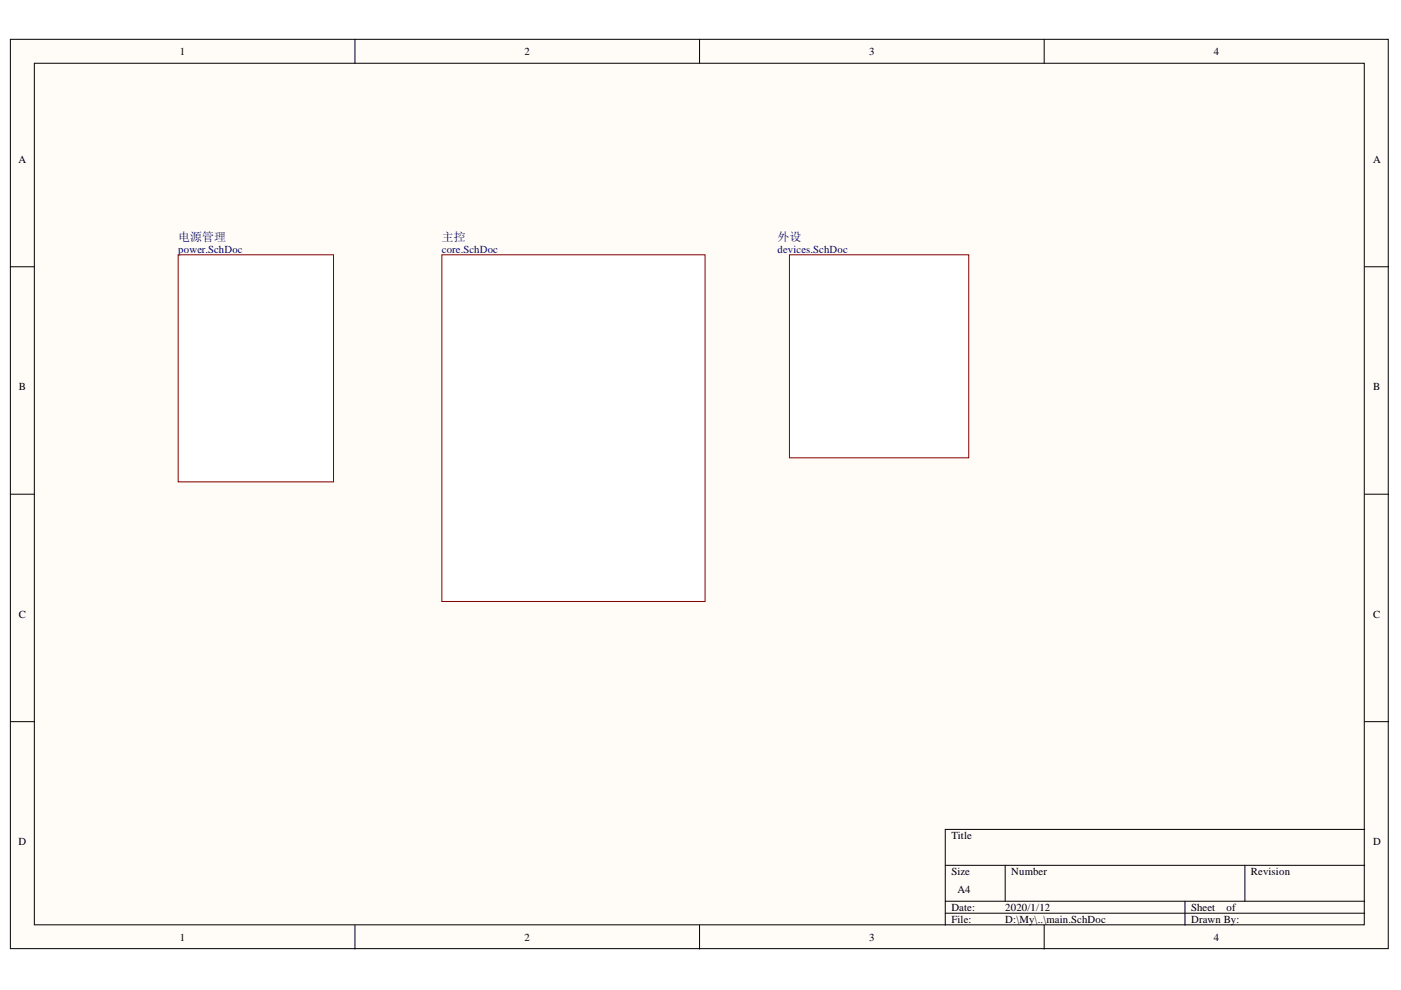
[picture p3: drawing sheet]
<svg xmlns="http://www.w3.org/2000/svg" width="297mm" height="210mm" viewBox="0 0 297 210" stroke-linecap="round" stroke-linejoin="round" font-family="sans-serif">
<defs><g id="words">
<g font-size="2.5" fill="#000080">
<text x="37.8" y="51">电源管理</text>
<text x="93.7" y="51">主控</text>
<text x="164.8" y="51">外设</text>
</g>
<g font-size="2.3">
<text x="38.1" y="11.7">1</text>
<text x="111.2" y="11.7">2</text>
<text x="184.3" y="11.7">3</text>
<text x="257.4" y="11.7">4</text>
<text x="3.9" y="34.5">A</text>
<text x="291.1" y="34.5">A</text>
<text x="4" y="82.7">B</text>
<text x="291.1" y="82.7">B</text>
<text x="4" y="130.9">C</text>
<text x="291.1" y="130.9">C</text>
<text x="3.9" y="179.2">D</text>
<text x="201.7" y="177.9">Title</text>
<text x="291.1" y="179.2">D</text>
<text x="201.7" y="185.5">Size</text>
<text x="214.4" y="185.5">Number</text>
<text x="265.2" y="185.5">Revision</text>
<text x="203" y="189.3">A4</text>
<text x="201.7" y="193.1">Date:</text>
<text x="201.7" y="195.7">File:</text>
<text x="213.1" y="193.1">2020/1/12</text>
<text x="213.1" y="195.7">D:\My\..\main.SchDoc</text>
<text x="252.5" y="193.1">Sheet</text>
<text x="252.5" y="195.7">Drawn By:</text>
<text x="260.1" y="193.1">of</text>
<text x="38.1" y="199.5">1</text>
<text x="111.2" y="199.5">2</text>
<text x="184.3" y="199.5">3</text>
<text x="257.4" y="199.5">4</text>
</g>
<g font-size="2.3" fill="#000080">
<text x="37.8" y="53.6">power.SchDoc</text>
<text x="93.7" y="53.6">core.SchDoc</text>
<text x="164.8" y="53.6">devices.SchDoc</text>
</g>
</g></defs>
<g fill="#fffcf8" stroke="#000" stroke-width=".21">
<path d="M2.2 8.3h292.1v192.8h-292.1z"/>
<path d="M7.3 13.4h282v182.7h-282z"/>
</g>
<g fill="none" stroke="#000" stroke-width=".21">
<path d="M75.3 8.3v5.1M148.3 8.3v5.1M221.4 8.3v5.1M2.2 56.6h5.1M289.4 56.6h5M2.2 104.8h5.1M289.4 104.8h5M2.2 153h5.1M289.4 153h5M289.4 175.9h-89v20.3M75.3 196.2v5M148.3 196.2v5"/>
<path d="M200.4 183.5h89M200.4 191.1h89M200.4 193.6h89M213.1 183.5v7.6M221.4 196.2v5M251.2 191.1v5.1M263.9 183.5v7.6"/>
</g>
<g fill="#fff" stroke="#800000" stroke-width=".21">
<path d="M93.7 54h55.8v73.5h-55.8z"/>
<path d="M37.8 54h32.9v48.2h-32.9z"/>
<path d="M167.4 54h38v43.1h-38z"/>
</g>
<use href="#words"/>
</svg>
